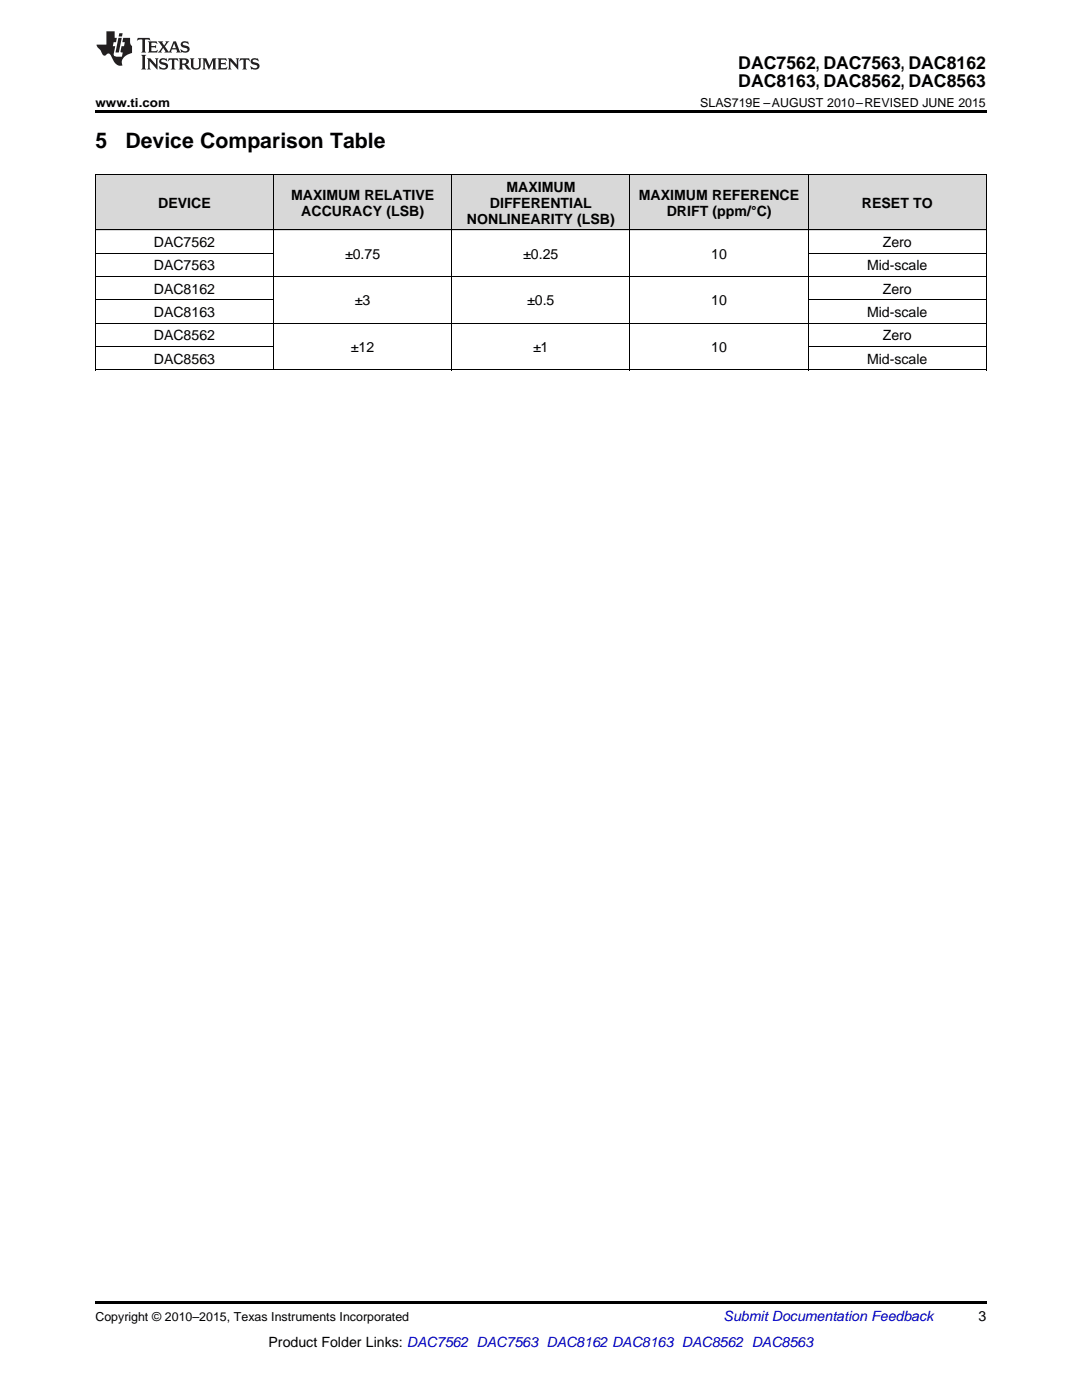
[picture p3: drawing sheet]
<svg xmlns="http://www.w3.org/2000/svg" width="216mm" height="279mm" viewBox="0 0 216 279" stroke-linecap="round" stroke-linejoin="round" font-family="sans-serif">
<defs><g id="words">
<g font-size="4.2">
<text x="19" y="29.6">5</text>
<text x="25" y="29.6">Device Comparison Table</text>
</g>
<g font-size="3.5">
<text x="147.3" y="13.8">DAC7562, DAC7563, DAC8162</text>
<text x="147.3" y="17.3">DAC8163, DAC8562, DAC8563</text>
</g>
<g font-size="2.8">
<text x="31.6" y="41.5">DEVICE</text>
<text x="58.1" y="39.9">MAXIMUM RELATIVE</text>
<text x="97.8" y="41.5">DIFFERENTIAL</text>
<text x="101" y="38.3">MAXIMUM</text>
<text x="127.5" y="39.9">MAXIMUM REFERENCE</text>
<text x="172" y="41.5">RESET TO</text>
<text x="60.1" y="43.1">ACCURACY (LSB)</text>
<text x="93.2" y="44.7">NONLINEARITY (LSB)</text>
<text x="133" y="43.1">DRIFT (ppm/°C)</text>
<text x="30.7" y="49.3">DAC7562</text>
<text x="30.7" y="54">DAC7563</text>
<text x="68.9" y="51.6">±0.75</text>
<text x="104.4" y="51.6">±0.25</text>
<text x="141.9" y="51.6">10</text>
<text x="173" y="54">Mid-scale</text>
<text x="176.1" y="49.3">Zero</text>
<text x="30.7" y="58.6">DAC8162</text>
<text x="176.1" y="58.6">Zero</text>
<text x="30.7" y="63.3">DAC8163</text>
<text x="70.8" y="61">±3</text>
<text x="105.2" y="61">±0.5</text>
<text x="141.9" y="61">10</text>
<text x="173" y="63.3">Mid-scale</text>
<text x="30.7" y="67.9">DAC8562</text>
<text x="70" y="70.3">±12</text>
<text x="106.4" y="70.3">±1</text>
<text x="141.9" y="70.3">10</text>
<text x="176.1" y="67.9">Zero</text>
<text x="30.7" y="72.6">DAC8563</text>
<text x="173" y="72.6">Mid-scale</text>
<text x="195.3" y="263.6">3</text>
<text x="53.6" y="268.9">Product Folder Links: DAC7562 DAC7563 DAC8162 DAC8163 DAC8562 DAC8563</text>
</g>
<text font-size="2.8" fill="#0000c8" x="144.4" y="263.6">Submit Documentation Feedback</text>
<g font-size="2.5">
<text x="19" y="21.4">www.ti.com</text>
<text x="139.7" y="21.4">SLAS719E –AUGUST 2010–REVISED JUNE 2015</text>
<text x="19" y="263.6">Copyright © 2010–2015, Texas Instruments Incorporated</text>
</g>
</g></defs>
<g fill="#d8d8d8">
<path d="M19 34.9h35.6v11h-35.6z"/>
<path d="M54.6 34.9h35.6v11h-35.6z"/>
<path d="M90.2 34.9h35.5v11h-35.5z"/>
<path d="M125.7 34.9h35.6v11h-35.6z"/>
<path d="M161.3 34.9h35.5v11h-35.5z"/>
</g>
<path d="M19 22h177.8v.5h-177.8zM19 73.8l.2 .1zM90.1 73.8l.1 .1zM125.6 73.8l.1 .1zM161.2 73.8l.1 .1zM196.7 73.8l.1 .1zM19 259.7h177.8v.5h-177.8z" fill="#000"/>
<g fill="none" stroke="#000" stroke-width=".2">
<path d="M19 34.9h177.8M19.1 34.9v39M54.6 34.9v39M90.1 34.9v39M125.7 34.9v39M161.2 34.9v39M196.8 34.9v39M19 59.8h35.6M19 55.2h177.8M19 50.5h35.6M19 45.9h177.8M161.3 59.8h35.5"/>
<path d="M161.3 50.5h35.5M19 73.8h177.8M19 69.2h35.6M19 64.5h177.8M161.3 69.2h35.5"/>
</g>
<g fill="#231f20">
<path d="M27.5 7.6l-.1 .5 .4-.2h.6v.1v2.1l-.2 .4h1l-.3-.4v-2.1l.1-.1h.5l.5 .2-.2-.5zM29.5 8.3l.2 .3v1.5l-.2 .4h1.8l.2-.6a1.04 1.04 0 0 1-1.3 .2v-.7h.6l.3 .2v-.6l-.3 .2h-.6v-.6l.8-.1 .4 .3-.2-.5zM31.5 8.3l.9 1.1-.9 1.1h.8l-.2-.2 .5-.7 .4 .7-.2 .2h1.5l-.1-.2 .1-.4h.9l.1 .4-.2 .2h1l-.3-.3-.7-1.9h-.5l-.9 2-.8-1 .9-1h-.8l.1 .3-.3 .5-.4-.6 .2-.2zM34.7 8.6l.4 1h-.7zM36.3 8.4a.63 .63 0 0 0-.2 .7 .63 .63 0 0 0 .6 .4l.6 .2 .1 .2a.75 .75 0 0 1-.7 .4 .75 .75 0 0 1-.6-.5l.1 .7 .1-.1a1.11 1.11 0 0 0 1.5-.6 1.13 1.13 0 0 0-1.2-.8l-.1-.4a1.04 1.04 0 0 1 1.2 .2l-.2-.5-.1 .1-.5-.2zM28.2 10.9l.2 .4v2.2l-.2 .4h1l-.3-.4v-2.2l.3-.4zM29.3 11.6l.3 .4v1.5l-.3 .4h.8l-.2-.4v-1.3l1.5 1.7v-1.9l.2-.4h-.7l.2 .4v.9l-1.1-1.3zM32 11.8a.62 .62 0 0 0-.2 .7 .62 .62 0 0 0 .6 .4l.6 .1 .1 .3a.76 .76 0 0 1-.7 .3 .76 .76 0 0 1-.6-.4l.1 .7 .1-.1a1.11 1.11 0 0 0 1.5-.6 1.13 1.13 0 0 0-1.2-.8l-.1-.4a1.04 1.04 0 0 1 1.2 .2l-.2-.6-.1 .1-.5-.1zM33.7 11.6l-.2 .6a.61 .61 0 0 1 .8-.3v1.6l-.2 .4h.9l-.2-.4v-1.6a.63 .63 0 0 1 .8 .3l-.2-.6zM35.6 11.6l.3 .4v1.5l-.3 .4h1l-.2-.2v-.8l.5 .2a.76 .76 0 0 0 1.2 .7l-1-1a.58 .58 0 0 0 .6-.5 .58 .58 0 0 0-.5-.6zM36.4 11.9h.1a.45 .45 0 0 1 .5 .1 .45 .45 0 0 1 .1 .5l-.7 .2zM37.9 11.6l.2 .2a2.17 2.17 0 0 0 .3 1.9 .99 .99 0 0 0 1.6-.6v-1.1l.2-.4h-.7l.2 .2a1.92 1.92 0 0 1-.2 1.8 .6 .6 0 0 1-.9-.5v-1.1l.2-.4zM40.4 11.6l.2 .4v1.5l-.2 .4h.7l-.2-.4v-1.4l.8 1.8 .8-1.8v1.4l-.2 .4h.9l-.2-.4v-1.5l.2-.4h-.8l-.6 1.5-.6-1.5zM43.4 11.6l.2 .4v1.5l-.2 .4h1.8l.2-.6a1.04 1.04 0 0 1-1.3 .1v-.6h.5l.4 .2v-.6l-.4 .2h-.5v-.7h.8l.3 .3-.1-.6zM45.5 11.6l.2 .4v1.5l-.2 .4h.7l-.2-.4v-1.3l1.5 1.7v-1.9l.2-.4h-.7l.2 .4v.9l-1.1-1.3zM47.9 11.6l-.1 .6a.61 .61 0 0 1 .8-.3v1.6l-.3 .4h1l-.3-.4 .1-1.6a.63 .63 0 0 1 .7 .3l-.1-.6zM50.2 11.8a.62 .62 0 0 0-.2 .7 .62 .62 0 0 0 .6 .4l.6 .1 .2 .3a.76 .76 0 0 1-.8 .3 .76 .76 0 0 1-.6-.4l.1 .7 .2-.1a1.11 1.11 0 0 0 1.5-.6 1.13 1.13 0 0 0-1.3-.8l-.1-.4a1.04 1.04 0 0 1 1.2 .2l-.1-.6-.2 .1-.5-.1z"/>
<path d="M21.2 6.3v2.6h-1.9l.1 .4 .7 .9a.91 .91 0 0 0 1 .8 .56 .56 0 0 1 .5-.3 .56 .56 0 0 1 .5 .3l.4 .8a1.53 1.53 0 0 0 1.9 1.2 1.54 1.54 0 0 1 1-2.1l.9-.3v-1.4a1.52 1.52 0 0 1-.3-1.6h-1.4l-.2 .8h.5l-.2 .8h-.4l-.2 1v.2l.4 .1-.2 .8a1.93 1.93 0 0 1-1.6-.3l.3-1.8h-.5l.2-.8h.4l.2-.8h-.4v-1.3zM23.6 7.6l-.6 2.9h.7l.6-2.9zM23.8 6.6l-.1 .7h.6l.2-.7z"/>
</g>
<use href="#words"/>
</svg>
